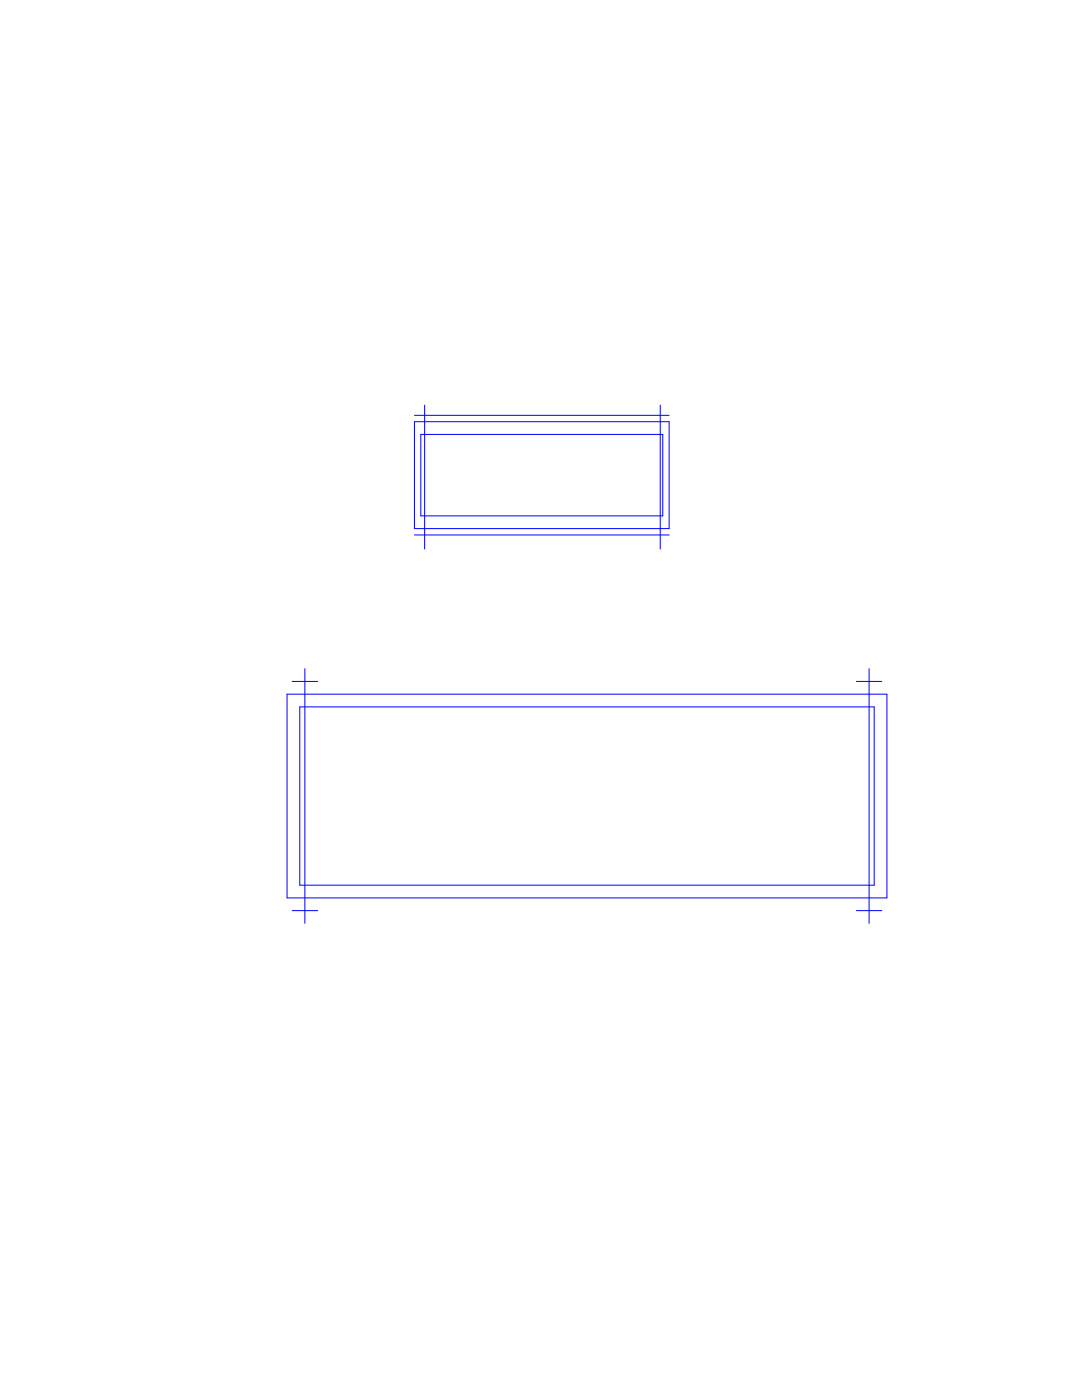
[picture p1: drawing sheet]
<svg xmlns="http://www.w3.org/2000/svg" width="216mm" height="279mm" viewBox="0 0 216 279" stroke-linecap="round" stroke-linejoin="round" font-family="sans-serif">
<g fill="none" stroke="#00f" stroke-width=".2">
<path d="M82.7 84.2h50.8v21.3h-50.8zM82.7 82.9h50.8M84 86.7h48.2v16.3h-48.2zM84.7 80.9v28.7M131.7 80.9v28.7M82.7 106.8h50.8M57.3 138.5h119.7v40.7h-119.7zM58.3 136h5.1M60.8 133.5v50.8M170.9 136h5.1M173.4 133.5v50.8M59.8 141.1h114.6v35.6h-114.6z"/>
<path d="M58.3 181.7h5.1M170.9 181.7h5.1"/>
</g>
</svg>
